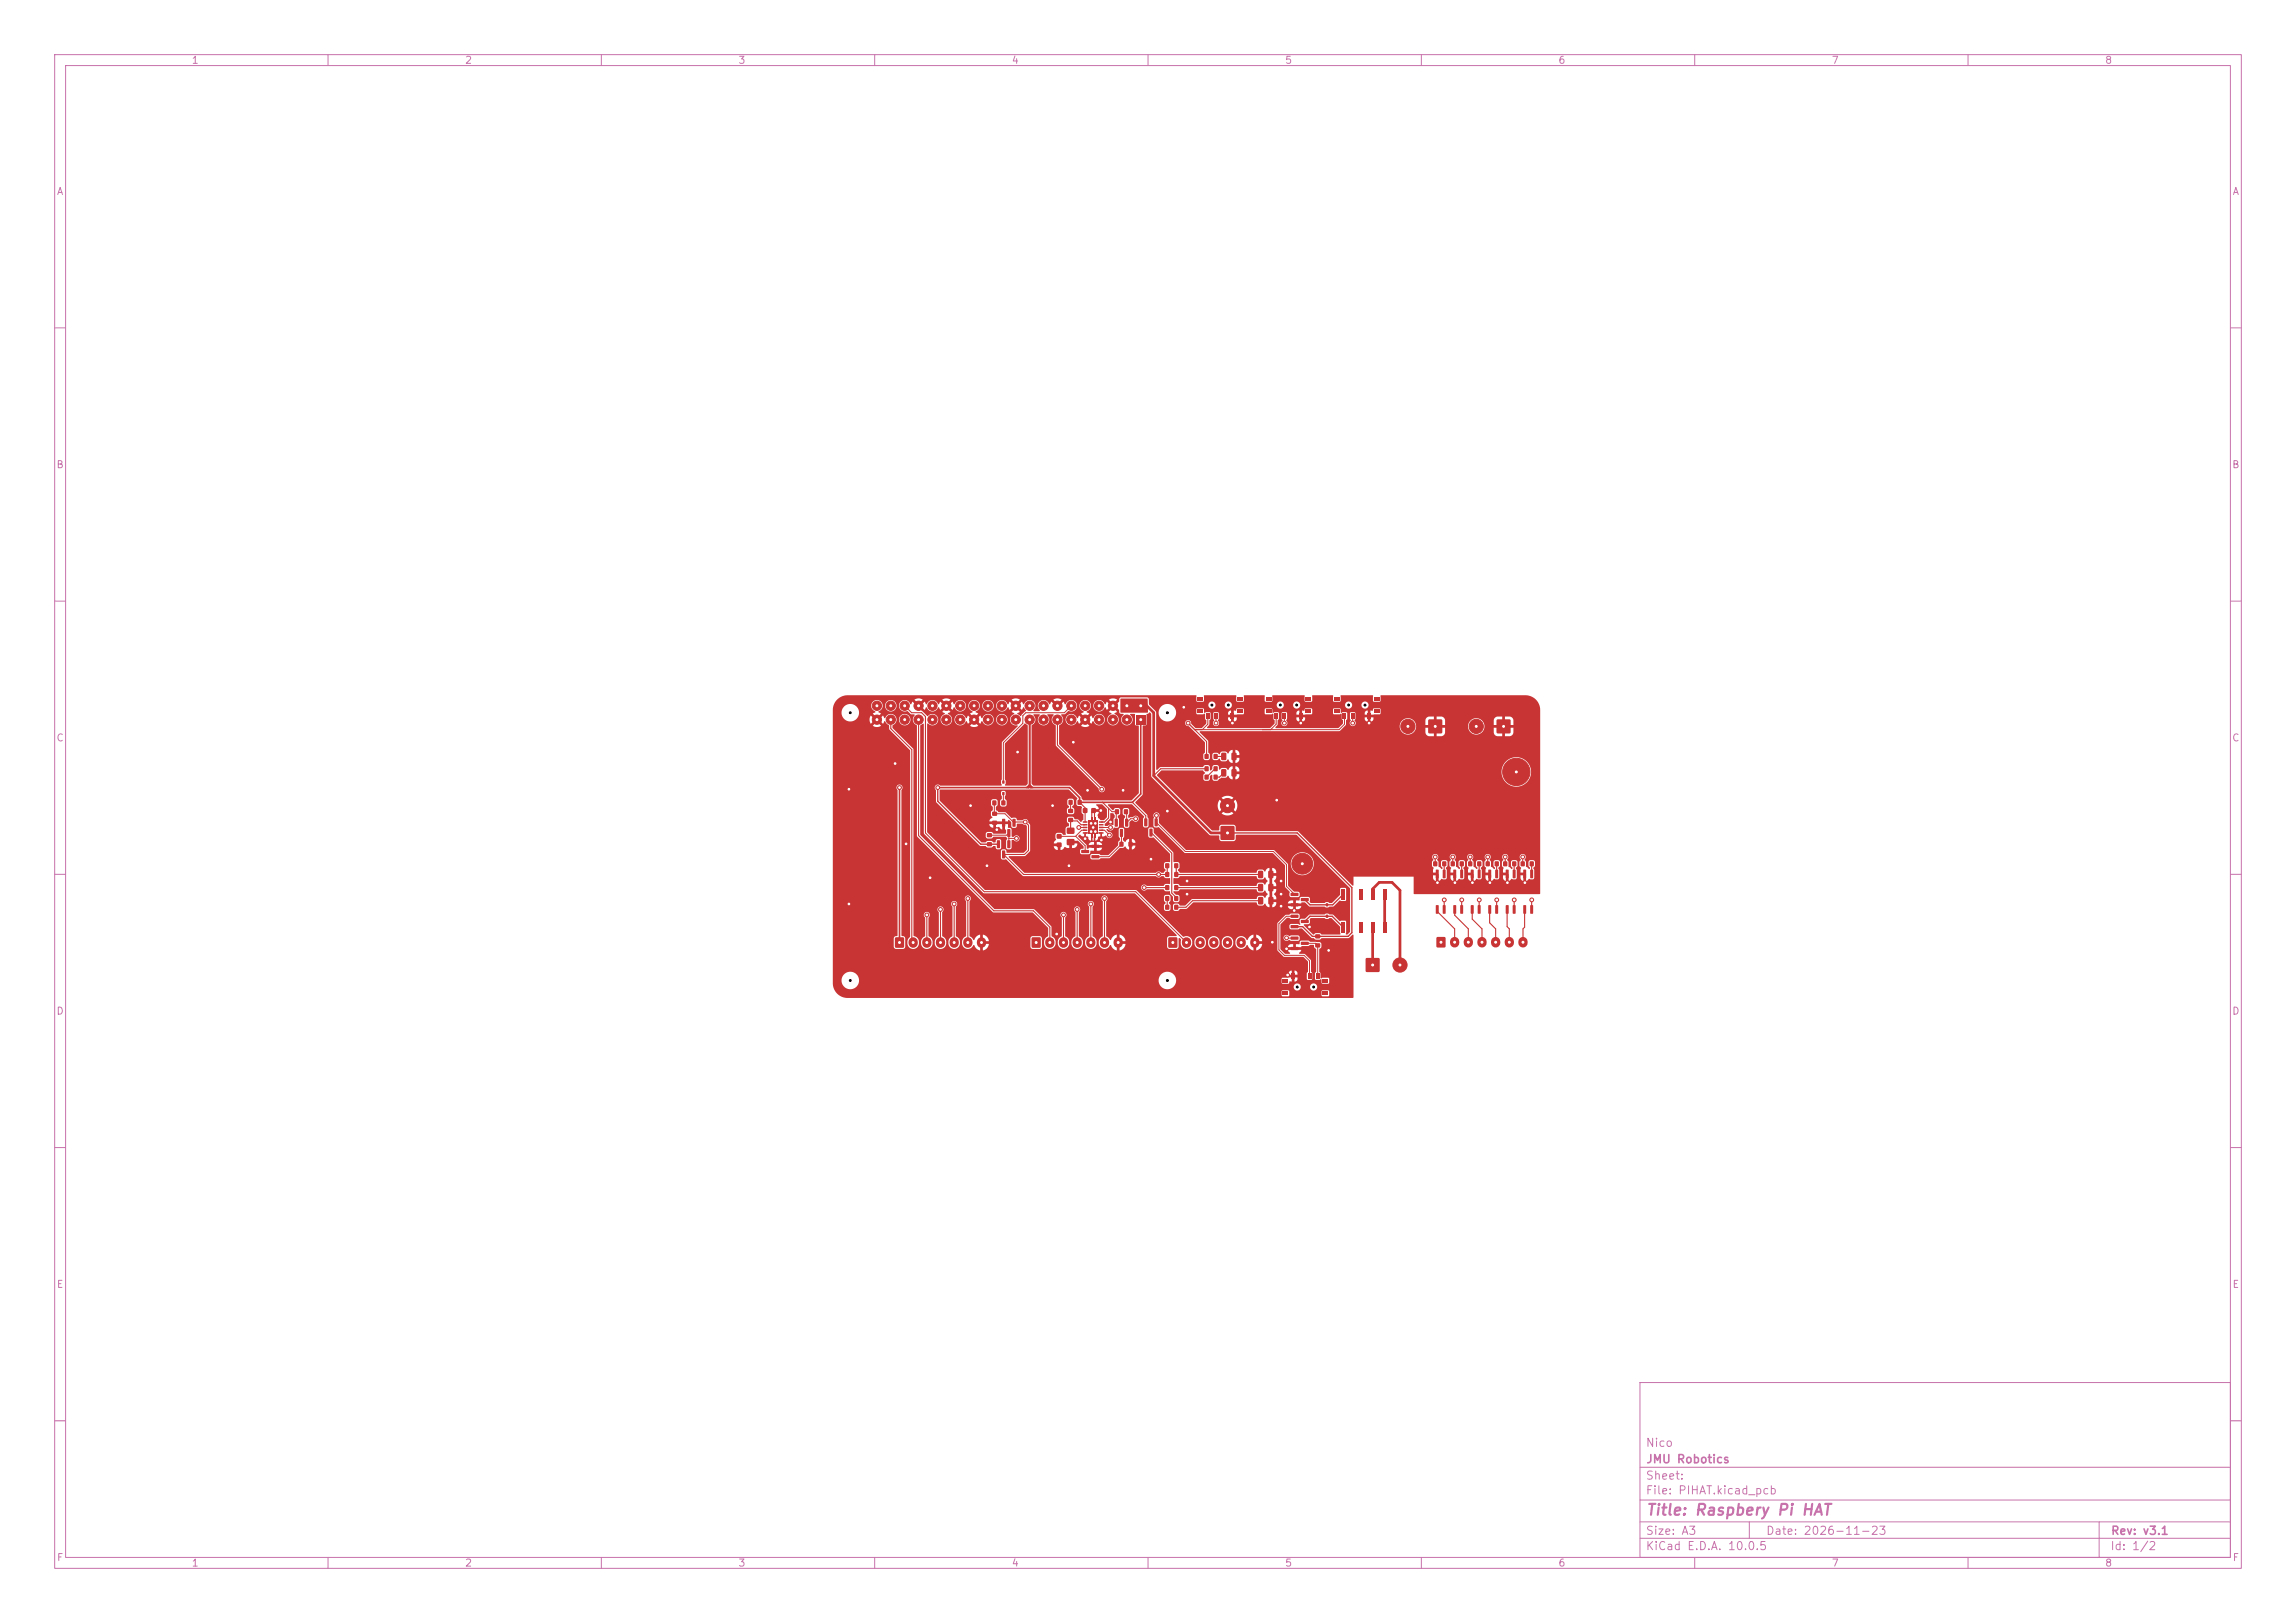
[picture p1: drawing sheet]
<svg xmlns="http://www.w3.org/2000/svg" width="420mm" height="297mm" viewBox="0 0 420 297" stroke-linecap="round" stroke-linejoin="round" font-family="sans-serif">
<defs><g id="words">
<text font-size="2" fill="#c872ab" x="301" y="277.8">Title: Raspbery Pi HAT</text>
<g font-size="1.5" fill="#c872ab">
<text x="300.9" y="265.1">Nico</text>
<text x="301" y="268.1">JMU Robotics</text>
<text x="300.9" y="273.8">File: PIHAT.kicad_pcb</text>
<text x="300.9" y="271.1">Sheet:</text>
<text x="300.9" y="281.2">Size: A3</text>
<text x="322.9" y="281.2">Date: 2026-11-23</text>
<text x="386" y="281.2">Rev: v3.1</text>
<text x="300.9" y="284">KiCad E.D.A. 10.0.5</text>
<text x="385.9" y="284">Id: 1/2</text>
</g>
<g font-size="1.3" fill="#c872ab">
<text x="35" y="12">1</text>
<text x="85" y="12">2</text>
<text x="135" y="12">3</text>
<text x="185" y="12">4</text>
<text x="235" y="12">5</text>
<text x="285" y="12">6</text>
<text x="335" y="12">7</text>
<text x="385" y="12">8</text>
<text x="10.3" y="36">A</text>
<text x="408.3" y="36">A</text>
<text x="10.2" y="86">B</text>
<text x="408.2" y="86">B</text>
<text x="10.2" y="136">C</text>
<text x="408.2" y="136">C</text>
<text x="10.2" y="186">D</text>
<text x="408.2" y="186">D</text>
<text x="10.3" y="236">E</text>
<text x="408.3" y="236">E</text>
<text x="10.3" y="286">F</text>
<text x="35" y="287">1</text>
<text x="85" y="287">2</text>
<text x="135" y="287">3</text>
<text x="185" y="287">4</text>
<text x="235" y="287">5</text>
<text x="285" y="287">6</text>
<text x="335" y="287">7</text>
<text x="385" y="287">8</text>
<text x="408.3" y="286">F</text>
</g>
</g></defs>
<g fill="none" stroke="#c872ab" stroke-width=".18">
<path d="M10 10h400v277h-400zM12 12h396v273h-396zM60 10v2M110 10v2M160 10v2M210 10v2M260 10v2M310 10v2M360 10v2M10 60h2M408 60h2M10 110h2"/>
<path d="M408 110h2M10 160h2M408 160h2M10 210h2M408 210h2M300 253h108v32h-108zM10 260h2M300 278.5h108M300 274.5h108M300 268.5h108M320 278.5v3M384 278.5v6.5"/>
<path d="M408 260h2M60 285v2M110 285v2M160 285v2M210 285v2M260 285v2M300 281.5h108M310 285v2M360 285v2"/>
</g>
<g fill="#c83434">
<path d="M213.2 162h.7v.8h-.7z"/>
<path d="M214.8 162h.7v.8h-.7z"/>
<path d="M225.1 130.5h.6v1h-.6z"/>
<path d="M222.1 130.5h.6v1h-.6z"/>
<path d="M220.6 130.5h.6v1h-.6z"/>
<path d="M219 127.5h1v.7h-1z"/>
<path d="M219 129.8h1v.7h-1z"/>
<path d="M226.3 127.5h1v.7h-1z"/>
<path d="M226.3 129.8h1v.7h-1z"/>
<path d="M220.4 141.8h.7v.8h-.7z"/>
<path d="M222 141.8h.7v.8h-.7z"/>
<path d="M273.8 131.7h2.5v2.5h-2.5z"/>
</g>
<circle cx="270" cy="132.9" r="1.3" fill="#c83434" stroke="#c83434" stroke-width=".18"/>
<g fill="#c83434">
<path d="M237.6 130.5h.6v1h-.6z"/>
<path d="M234.6 130.5h.6v1h-.6z"/>
<path d="M233.1 130.5h.6v1h-.6z"/>
<path d="M231.5 127.5h1v.7h-1z"/>
<path d="M231.5 129.8h1v.7h-1z"/>
<path d="M238.8 127.5h1v.7h-1z"/>
<path d="M238.8 129.8h1v.7h-1z"/>
<path d="M213.8 171.6h1.5v1.8h-1.5z"/>
</g>
<path d="M217 172.4v.2M219.5 172.4v.2M222 172.4v.2M224.5 172.4v.2M227 172.4v.2M229.5 172.4v.2" fill="none" stroke="#c83434" stroke-width="1.7"/>
<path d="M207.8 130.8h1.7v1.7h-1.7z" fill="#c83434"/>
<g fill="#c83434" stroke="#c83434" stroke-width=".18">
<circle cx="208.7" cy="129.2" r=".85"/>
<circle cx="206.1" cy="131.7" r=".85"/>
<circle cx="206.1" cy="129.2" r=".85"/>
<circle cx="203.6" cy="131.7" r=".85"/>
<circle cx="203.6" cy="129.2" r=".85"/>
<circle cx="201" cy="131.7" r=".85"/>
<circle cx="201" cy="129.2" r=".85"/>
<circle cx="198.5" cy="131.7" r=".85"/>
<circle cx="198.5" cy="129.2" r=".85"/>
<circle cx="196" cy="131.7" r=".85"/>
<circle cx="196" cy="129.2" r=".85"/>
<circle cx="193.4" cy="131.7" r=".85"/>
<circle cx="193.4" cy="129.2" r=".85"/>
<circle cx="190.9" cy="131.7" r=".85"/>
<circle cx="190.9" cy="129.2" r=".85"/>
<circle cx="188.3" cy="131.7" r=".85"/>
<circle cx="188.3" cy="129.2" r=".85"/>
<circle cx="185.8" cy="131.7" r=".85"/>
<circle cx="185.8" cy="129.2" r=".85"/>
<circle cx="183.3" cy="131.7" r=".85"/>
<circle cx="183.3" cy="129.2" r=".85"/>
<circle cx="180.7" cy="131.7" r=".85"/>
<circle cx="180.7" cy="129.2" r=".85"/>
<circle cx="178.2" cy="131.7" r=".85"/>
<circle cx="178.2" cy="129.2" r=".85"/>
<circle cx="175.6" cy="131.7" r=".85"/>
<circle cx="175.6" cy="129.2" r=".85"/>
<circle cx="173.1" cy="131.7" r=".85"/>
<circle cx="173.1" cy="129.2" r=".85"/>
<circle cx="170.6" cy="131.7" r=".85"/>
<circle cx="170.6" cy="129.2" r=".85"/>
<circle cx="168" cy="131.7" r=".85"/>
<circle cx="168" cy="129.2" r=".85"/>
<circle cx="165.5" cy="131.7" r=".85"/>
<circle cx="165.5" cy="129.2" r=".85"/>
<circle cx="162.9" cy="131.7" r=".85"/>
<circle cx="162.9" cy="129.2" r=".85"/>
<circle cx="160.4" cy="131.7" r=".85"/>
<circle cx="160.4" cy="129.2" r=".85"/>
</g>
<g fill="#c83434">
<path d="M183.3 145h.4v.5h-.4z"/>
<path d="M183.3 142.9h.4v.5h-.4z"/>
<path d="M204.8 154.1h.7v.8h-.7z"/>
<path d="M206.4 154.1h.7v.8h-.7z"/>
<path d="M271.8 157.7h.7v.8h-.7z"/>
<path d="M273.4 157.7h.7v.8h-.7z"/>
<path d="M262.8 171.5h1.6v1.8h-1.6z"/>
</g>
<path d="M266.1 172.3v.2M268.6 172.3v.2M271.1 172.3v.2M273.6 172.3v.2M276.1 172.3v.2M278.6 172.3v.2" fill="none" stroke="#c83434" stroke-width="1.7"/>
<g fill="#c83434">
<path d="M225.3 140.8l.7-.1 .2 .2v1l-.1 .2h-.6l-.2-.1z"/>
<path d="M223.4 140.8l.7-.1 .2 .2v1l-.1 .2h-.6l-.2-.1z"/>
<path d="M268.6 157.7h.7v.8h-.7z"/>
<path d="M270.2 157.7h.7v.8h-.7z"/>
<path d="M198.1 150.3h.8v.2l-.8 .1z"/>
<path d="M198.1 150.8h.8v.2l-.8 .1z"/>
<path d="M198.1 151.3h.8v.2l-.8 .1z"/>
<path d="M198.1 151.8h.8v.2l-.8 .1z"/>
<path d="M198.1 152.3h.8v.2l-.8 .1z"/>
<path d="M201 152.3h.8l.1 .2-.8 .1z"/>
<path d="M201 151.8h.8l.1 .2-.8 .1z"/>
<path d="M201 151.3h.8l.1 .2-.8 .1z"/>
<path d="M201 150.8h.8l.1 .2-.8 .1z"/>
<path d="M201 150.3h.8l.1 .2-.8 .1z"/>
<path d="M199.6 149.5h.3v.7h-.3z"/>
<path d="M199.6 152.6h.3v.7h-.3z"/>
<path d="M199.1 150.2h1.7v2.4h-1.7z"/>
<path d="M200.1 149.5h.3v.7h-.3z"/>
<path d="M200.1 152.6h.3v.7h-.3z"/>
<path d="M184.3 153.8h.5l-.1 1.4-.5-.1z"/>
<path d="M182.4 153.8h.5l-.1 1.4-.5-.1z"/>
<path d="M183.3 155.7h.6l-.1 1.4-.5-.1z"/>
<path d="M278.2 157.7h.7v.8h-.7z"/>
<path d="M279.8 157.7h.7v.8h-.7z"/>
<path d="M267.1 159.2h.5v1.5l-.5-.1z"/>
<path d="M265.9 159.2h.5l-.1 1.5-.5-.1z"/>
<path d="M265.9 165.7h.5l-.1 1.5-.5-.1z"/>
<path d="M267.1 165.7h.5v1.5l-.5-.1z"/>
<path d="M232 161.8l.7-.1 .2 .2 .1 1-.2 .2h-.6l-.2-.1z"/>
<path d="M230.2 161.8l.6-.1 .3 .2v1l-.2 .2h-.6l-.2-.1z"/>
<path d="M261.3 131.7h2.5v2.5h-2.5z"/>
</g>
<circle cx="257.5" cy="132.9" r="1.3" fill="#c83434" stroke="#c83434" stroke-width=".18"/>
<path d="M249.9 175.4h2.4v2.4h-2.4z" fill="#c83434"/>
<circle cx="256.1" cy="176.6" r="1.3" fill="#c83434" stroke="#c83434" stroke-width=".18"/>
<g fill="#c83434">
<path d="M205.8 149.9h.6l-.1 1.4-.5-.1z"/>
<path d="M203.9 149.9h.6l-.1 1.4-.5-.1z"/>
<path d="M204.9 151.7l.5 .1-.1 1.4-.5-.1z"/>
<path d="M197.1 146.4h.7v.8h-.7z"/>
<path d="M195.5 146.4h.7v.8h-.7z"/>
<path d="M188.8 171.6h1.5v1.8h-1.5z"/>
</g>
<path d="M192 172.4v.2M194.5 172.4v.2M197 172.4v.2M199.5 172.4v.2M202 172.4v.2M204.5 172.4v.2" fill="none" stroke="#c83434" stroke-width="1.7"/>
<g fill="#c83434">
<path d="M240.6 171h.9v.7h-.9z"/>
<path d="M240.6 172.7h.9v.6h-.9z"/>
<path d="M232 159.4l.7-.1 .2 .2 .1 1-.2 .2h-.6l-.2-.1z"/>
<path d="M230.2 159.4l.6-.1 .3 .2v1l-.2 .2h-.6l-.2-.1z"/>
<path d="M236.2 178.1h.6v1h-.6z"/>
<path d="M239.2 178.1h.6v1h-.6z"/>
<path d="M240.7 178.1h.6v1h-.6z"/>
<path d="M241.9 181.4h1v.7h-1z"/>
<path d="M241.9 179.1h1v.7h-1z"/>
<path d="M234.6 181.4h1v.7h-1z"/>
<path d="M234.6 179.1h1v.7h-1z"/>
<path d="M245.3 168.7h.7v2h-.7z"/>
<path d="M248.5 168.7h.7v2h-.7z"/>
<path d="M250.7 168.7h.7v2h-.7z"/>
<path d="M252.9 168.7h.7v2h-.7z"/>
<path d="M252.9 162.7h.7v2h-.7z"/>
<path d="M250.7 162.7h.7v2h-.7z"/>
<path d="M248.5 162.7h.7v2h-.7z"/>
<path d="M245.3 162.7h.7v2h-.7z"/>
</g>
<circle cx="277.4" cy="141.3" r="2.5" fill="#c83434" stroke="#c83434" stroke-width=".18"/>
<g fill="#c83434">
<path d="M276.7 159.2h.5v1.5l-.5-.1z"/>
<path d="M275.5 159.2h.5l-.1 1.5-.5-.1z"/>
<path d="M275.5 165.7h.5l-.1 1.5-.5-.1z"/>
<path d="M276.7 165.7h.5v1.5l-.5-.1z"/>
<path d="M225.3 137.8l.7-.1 .2 .2v1l-.1 .2h-.6l-.2-.1z"/>
<path d="M223.4 137.8l.7-.1 .2 .2v1l-.1 .2h-.6l-.2-.1z"/>
<path d="M195.4 148.1h.9v.6h-.9z"/>
<path d="M195.4 149.7h.9v.7h-.9z"/>
<path d="M213.2 164h.7v.8h-.7z"/>
<path d="M214.8 164h.7v.8h-.7z"/>
<path d="M163.8 171.6h1.5v1.8h-1.5z"/>
</g>
<path d="M167 172.4v.2M169.5 172.4v.2M172 172.4v.2M174.5 172.4v.2M177 172.4v.2M179.5 172.4v.2" fill="none" stroke="#c83434" stroke-width="1.7"/>
<g fill="#c83434">
<path d="M279.9 159.2h.5v1.5l-.5-.1z"/>
<path d="M278.7 159.2h.5l-.1 1.5-.5-.1z"/>
<path d="M278.7 165.7h.5l-.1 1.5-.5-.1z"/>
<path d="M279.9 165.7h.5v1.5l-.5-.1z"/>
<path d="M220.4 138h.7v.8h-.7z"/>
<path d="M222 138h.7v.8h-.7z"/>
<path d="M223.3 151.2h2.5v2.5h-2.5z"/>
</g>
<circle cx="224.5" cy="147.4" r="1.3" fill="#c83434" stroke="#c83434" stroke-width=".18"/>
<g fill="#c83434">
<path d="M213.2 159.6h.7v.8h-.7z"/>
<path d="M214.8 159.6h.7v.8h-.7z"/>
<path d="M214.8 165.6h.7v.8h-.7z"/>
<path d="M213.2 165.6h.7v.8h-.7z"/>
<path d="M213.2 158h.7v.8h-.7z"/>
<path d="M214.8 158h.7v.8h-.7z"/>
<path d="M232.1 164.2l.6-.1 .2 .2 .1 1-.2 .2h-.6l-.2-.1z"/>
<path d="M230.2 164.2l.6-.1 .3 .2v1l-.2 .2h-.5l-.3-.1z"/>
<path d="M273.5 159.2h.5v1.5l-.5-.1z"/>
<path d="M272.3 159.2h.5l-.1 1.5-.5-.1z"/>
<path d="M272.3 165.7h.5l-.1 1.5-.5-.1z"/>
<path d="M273.5 165.7h.5v1.5l-.5-.1z"/>
<path d="M270.3 159.2h.5v1.5l-.5-.1z"/>
<path d="M269.1 159.2h.5l-.1 1.5-.5-.1z"/>
<path d="M269.1 165.7h.5l-.1 1.5-.5-.1z"/>
<path d="M270.3 165.7h.5v1.5l-.5-.1z"/>
<path d="M236.1 163.4h1.3l.1 .5-1.3 .1z"/>
<path d="M236.1 165.3h1.3l.1 .5-1.3 .1z"/>
<path d="M238 164.4l1.3-.1 .1 .5-1.4 .1z"/>
</g>
<circle cx="238.2" cy="158.1" r="1.9" fill="#c83434" stroke="#c83434" stroke-width=".18"/>
<g fill="#c83434">
<path d="M265.4 157.7h.7v.8h-.7z"/>
<path d="M267 157.7h.7v.8h-.7z"/>
<path d="M193.3 152.7h.8v.7h-.8z"/>
<path d="M193.3 154.2h.8v.8h-.8z"/>
<path d="M183.2 146.5h.7v.8h-.7z"/>
<path d="M181.5 146.5h.7v.8h-.7z"/>
<path d="M242.5 167.4h.4v.5h-.4z"/>
<path d="M242.5 165.3h.4v.5h-.4z"/>
<path d="M199.7 156.5h1.3l.1 .5-1.4 .1z"/>
<path d="M199.7 154.6h1.3l.1 .5-1.4 .1z"/>
<path d="M197.8 155.6l1.3-.1 .1 .5-1.3 .1z"/>
<path d="M236.1 167.4h1.3l.1 .5-1.3 .1z"/>
<path d="M236.1 169.3h1.3l.1 .5-1.3 .1z"/>
<path d="M238 168.4l1.3-.1 .1 .5-1.4 .1z"/>
<path d="M185.2 149.9h.6l-.1 1.4-.5-.1z"/>
<path d="M183.3 149.9h.6l-.1 1.4-.5-.1z"/>
<path d="M184.3 151.7l.5 .1-.1 1.4-.5-.1z"/>
<path d="M262.2 157.7h.7v.8h-.7z"/>
<path d="M263.8 157.7h.7v.8h-.7z"/>
<path d="M220.4 140.3h.7v.8h-.7z"/>
<path d="M222 140.3h.7v.8h-.7z"/>
<path d="M275 157.7h.7v.8h-.7z"/>
<path d="M276.6 157.7h.7v.8h-.7z"/>
<path d="M198.1 147.9h.8v.8h-.8z"/>
<path d="M199.7 147.9h.7v.8h-.7z"/>
<path d="M211.2 149.8h.6l-.1 1.4-.5-.1z"/>
<path d="M209.3 149.8h.6l-.1 1.4-.5-.1z"/>
<path d="M210.3 151.7h.5l-.1 1.4-.5-.1z"/>
<path d="M236.1 171.4h1.3l.1 .5-1.3 .1z"/>
<path d="M236.1 173.3h1.3l.1 .5-1.3 .1z"/>
<path d="M238 172.4l1.3-.1 .1 .5-1.4 .1z"/>
<path d="M263.9 159.2h.5v1.5l-.5-.1z"/>
<path d="M262.7 159.2h.5l-.1 1.5-.5-.1z"/>
<path d="M262.7 165.7h.5l-.1 1.5-.5-.1z"/>
<path d="M263.9 165.7h.5v1.5l-.5-.1z"/>
<path d="M181.5 148.6h.9v.7h-.9z"/>
<path d="M181.5 150.2h.9v.7h-.9z"/>
<path d="M195.2 151.5h1.3v1h-1.3z"/>
<path d="M195.2 153.6h1.3v1h-1.3z"/>
<path d="M180.6 154.1h.8v.7h-.8z"/>
<path d="M180.6 152.5h.8v.7h-.8z"/>
<path d="M250.1 130.5h.6v1h-.6z"/>
<path d="M247.1 130.5h.6v1h-.6z"/>
<path d="M245.6 130.5h.6v1h-.6z"/>
<path d="M244 127.5h1v.7h-1z"/>
<path d="M244 129.8h1v.7h-1z"/>
<path d="M251.3 127.5h1v.7h-1z"/>
<path d="M251.3 129.8h1v.7h-1z"/>
<path d="M204 148.1h.7v.9h-.7z"/>
<path d="M205.6 148.1h.7v.9h-.7z"/>
</g>
<g fill="#c83434" stroke="#c83434" stroke-width=".18">
<circle cx="201.5" cy="144.4" r=".35"/>
<circle cx="202.9" cy="152.8" r=".35"/>
<circle cx="209.3" cy="162.4" r=".35"/>
<circle cx="165.7" cy="154.4" r=".35"/>
<circle cx="237.9" cy="132.3" r=".35"/>
<circle cx="235.5" cy="178.4" r=".35"/>
<circle cx="210.5" cy="157.2" r=".35"/>
<circle cx="266.1" cy="161.5" r=".35"/>
<circle cx="203.1" cy="150.4" r=".35"/>
<circle cx="198.9" cy="144.6" r=".35"/>
<circle cx="200" cy="151.4" r=".35"/>
<circle cx="198.5" cy="153.5" r=".35"/>
<circle cx="262.9" cy="161.5" r=".35"/>
<circle cx="195.5" cy="158.4" r=".35"/>
<circle cx="234.3" cy="165.8" r=".35"/>
<circle cx="232.7" cy="172.4" r=".35"/>
<circle cx="155.3" cy="144.4" r=".35"/>
<circle cx="213.5" cy="148.4" r=".35"/>
<circle cx="278.9" cy="161.5" r=".35"/>
<circle cx="216.5" cy="129.4" r=".35"/>
<circle cx="272.5" cy="161.5" r=".35"/>
<circle cx="239.5" cy="169.6" r=".35"/>
<circle cx="217.1" cy="163.6" r=".35"/>
<circle cx="199.6" cy="150.7" r=".35"/>
<circle cx="250.4" cy="132.3" r=".35"/>
<circle cx="186.1" cy="137.6" r=".35"/>
<circle cx="217.1" cy="161.2" r=".35"/>
<circle cx="269.3" cy="161.5" r=".35"/>
<circle cx="196.3" cy="135.8" r=".35"/>
<circle cx="200.4" cy="150.7" r=".35"/>
<circle cx="201.5" cy="153.7" r=".35"/>
<circle cx="163.7" cy="139.7" r=".35"/>
<circle cx="243" cy="173.9" r=".35"/>
<circle cx="180.5" cy="158.4" r=".35"/>
<circle cx="236.7" cy="166.6" r=".35"/>
<circle cx="234.3" cy="163.6" r=".35"/>
<circle cx="275.7" cy="161.5" r=".35"/>
<circle cx="170.1" cy="160.6" r=".35"/>
<circle cx="200.4" cy="152.2" r=".35"/>
<circle cx="155.3" cy="165.4" r=".35"/>
<circle cx="177.5" cy="147.4" r=".35"/>
<circle cx="193.3" cy="170.9" r=".35"/>
<circle cx="225.4" cy="132.3" r=".35"/>
<circle cx="182.3" cy="151.8" r=".35"/>
<circle cx="199.6" cy="152.2" r=".35"/>
<circle cx="192.5" cy="147.4" r=".35"/>
<circle cx="234.3" cy="161.2" r=".35"/>
<circle cx="235.3" cy="173.6" r=".35"/>
<circle cx="233.5" cy="146.4" r=".35"/>
<circle cx="201.4" cy="148.3" r=".35"/>
<circle cx="205.4" cy="144.6" r=".35"/>
<circle cx="222.4" cy="132.3" r=".35"/>
<circle cx="217.3" cy="132.3" r=".35"/>
<circle cx="171.5" cy="144.1" r=".35"/>
<circle cx="164.5" cy="144.1" r=".35"/>
<circle cx="234.9" cy="132.3" r=".35"/>
<circle cx="169.5" cy="167.4" r=".35"/>
<circle cx="194.5" cy="167.4" r=".35"/>
<circle cx="172" cy="166.4" r=".35"/>
<circle cx="197" cy="166.4" r=".35"/>
<circle cx="199.5" cy="165.4" r=".35"/>
<circle cx="174.5" cy="165.4" r=".35"/>
<circle cx="177" cy="164.4" r=".35"/>
<circle cx="202" cy="164.4" r=".35"/>
<circle cx="247.4" cy="132.3" r=".35"/>
<circle cx="278.5" cy="156.8" r=".35"/>
<circle cx="275.3" cy="156.8" r=".35"/>
<circle cx="268.9" cy="156.8" r=".35"/>
<circle cx="272.1" cy="156.8" r=".35"/>
<circle cx="265.7" cy="156.8" r=".35"/>
<circle cx="262.5" cy="156.8" r=".35"/>
<circle cx="277" cy="164.7" r=".35"/>
<circle cx="270.6" cy="164.7" r=".35"/>
<circle cx="267.4" cy="164.7" r=".35"/>
<circle cx="280.2" cy="164.7" r=".35"/>
<circle cx="273.8" cy="164.7" r=".35"/>
<circle cx="264.2" cy="164.7" r=".35"/>
<circle cx="185.9" cy="153.4" r=".35"/>
<circle cx="197.3" cy="151.4" r=".35"/>
<circle cx="207.7" cy="149.8" r=".35"/>
<circle cx="203.1" cy="151.4" r=".35"/>
<circle cx="211.5" cy="149.2" r=".35"/>
<circle cx="187.5" cy="150.4" r=".35"/>
<circle cx="235.3" cy="171.6" r=".35"/>
<circle cx="211.9" cy="160" r=".35"/>
</g>
<g fill="none" stroke="#c83434" stroke-width=".2">
<path d="M162.9 131.7v1.6l3.9 3.9v35l.2 .3M165.5 129.2l1.3 1.2h1.8l.7 .7v21.3l10.7 10.8h27.7l9.3 9.3M168 131.7v21.2l13.8 13.8h7.2l3 3v2.8M193.4 131.7v4.6l8.1 8.1M217.3 132.3l3.4 3.4v2.7M222.4 138.4h1.4M185.5 150.6l.1-.2h1.9l.6 .6v4.6l-.7 .8h-3.8l3.6 3.6h26.3M197.5 146.8l1 1v2.6M198.5 150.9h-.7l-.7-.7h-1.3v1.8M199.6 152.2l-.3 .2h-.8v1.1M199.7 149.9v-1.3l.3-.3 .2 .2v1.4M200.4 152.2l.2 .2h.8l.1 1.3"/>
<path d="M201.7 146.8l1.1 1.1v1.8l-.8 .7h-.6M207.1 146.8l2.5 2.5v1.2M210.5 152.4l3.8 3.7v7.3l.9 .9v.1M213.5 158.4v1.6M215.2 158.4v1.6h15.4M220.7 140.7h-8.4l-1.3 1.3 .3 .2M222.4 140.7l-1.7 1.5M223.8 141.4l-.7 .8h-.7M262.5 156.8v1.3M264.2 158.1v1.8M264.2 158.1h.1M265.7 156.8v1.3"/>
<path d="M267.4 158.1v1.8M267.4 158.1h.1M268.9 156.8v1.3M270.6 158.1v1.8M270.6 158.1h.1M272.1 156.8v1.3M273.8 158.1v1.8M273.8 158.1h.1M275.3 156.8v1.3M277 158.1v1.8M277 158.1h.1M278.5 156.8v1.3"/>
<path d="M280.2 158.1v1.8M280.2 158.1h.1M169.5 167.4v5.1M172 166.4v6.1M174.5 165.4v7.1M177 164.4v8.1M194.5 167.4v5.1M197 166.4v6.1M199.5 165.4v7.1M202 164.4v8.1M209.3 162.4h4.2M213.5 164.4v1.6"/>
<path d="M215.2 162.4h15.4M224.1 172.5h.4v.3M230.6 164.8h-12.5l-1.2 1.2h-1.7M262.9 166.4v.4l3.2 3.2v2.4M264.2 164.7v1.7M264.2 164.7h.1M266.1 166.4v1.1l2.5 2.5v2.4M267.4 164.7v1.7M267.4 164.7h.1M269.3 166.4v1.8l1.8 1.8v2.4M270.6 164.7v1.7M270.6 164.7h.1"/>
<path d="M272.5 166.4v2.5l1.1 1.1v2.4M273.8 164.7v1.7M273.8 164.7h.1M275.7 166.4v3.2l.4 .4v2.4M277 164.7v1.7M277 164.7h.1M278.9 166.4v3.3l-.3 .3v2.4M280.2 164.7v1.7M280.2 164.7h.1"/>
</g>
<g fill="none" stroke="#c83434" stroke-width=".18">
<path d="M196 129.2l-1.3 1.2h-7.1l-.5 .6v1.4l-3.6 3.5v7.2M220.9 131v1.5l-1 1M222.4 131v1.3M233.4 131v1.5l-1 1M234.9 131v1.3M245.9 131v1.5l-1 1h-26.4l-1.2-1.2M247.4 131v1.3M181 152.8h3.1l.4-.4v2.1M181.9 146.9v2h1.9l1.7 1.7M183.5 145.2v1.7M184.5 153.4h1.4M195.8 146.8v1.6"/>
<path d="M196.8 153.1l1.7 1.7v1M197.3 151.4h1.2M198.5 151.9h-.6l-1.2 1.2h-3M201.4 151.9h.6l.9 .9M201.4 151.4h1.7M202.8 147.9l.6 .6h.9l-.1 .2v1.8M205.1 152.4v2.1l-2.3 2.3h-2.4M206 148.5l.1 .2v1.8l.7-.7h.9M211.5 149.2v1.3l5.3 5.3h16.1l2.4 2.4v4l1.5 1.5M235.3 171.6l1.5 .1M236.8 167.7h-1.5l-1.4 1.3v4.8l1 1h3.6l1 1v2.8M238.7 172.6h2l.3 .4v5.6"/>
</g>
<path d="M188.3 131.7v12.2M208.7 131.7v13.6l-1.6 1.5h-9.6v-.8l-1.9-1.9h-7.1l-.2-.2M164.5 144.1v28.4M188.3 143.9l-.2 .2h-16.6" fill="none" stroke="#c83434" stroke-width=".3"/>
<path d="M171.5 144.1v2.5l7.9 7.9h3.2M224.5 152.4h12.8l10 10v8.3l-.7 .6h-6.5l-1.8-1.7h-1.5M238.7 168.6l.9-.9h4.1l2 2M245.7 163.7l-1.9 1.9h-4.2l-.9-1" fill="none" stroke="#c83434" stroke-width=".25"/>
<path d="M206.1 129.2h3.7l1.2 1.2v11.6l10.5 10.4h3M251.1 163.7v-1l1.2-1.2h2.3l1.5 1.4v13.7M251.1 169.7v6.9M253.3 163.7v6" fill="none" stroke="#c83434" stroke-width=".5"/>
<g fill="#c83434">
<path d="M188.3 143.5h.1l.6 .5v.2h-1.3v-.2z"/>
<path d="M214.7 160.7h.8l.4-.4h13.9l.2 .5 .3 .1h.6l.5-.3 .5 .6-.5 .7-.5-.4h-.6l-.3 .2-.2 .4h-13.9l-.4-.3-.8-.1z"/>
<path d="M153.1 128l.8-.5 1.1-.3h63.7l.2 .1v1.1h1.2l.1-.1v-1l.1-.1h5.7l.2 .1v1.1h1.2l.1-.2 .1-1h3.6l.2 .1v1.1h1.2l.1-.1v-1l.1-.1h5.7l.2 .1v1.1h1.2l.1-.2 .1-1h3.6l.2 .1v1.1h1.2l.1-.1v-1l.1-.1h5.7l.2 .1v1.1h1.2l.1-.1v-1l.1-.1 27 .1 .9 .3 .5 .4 .5 .7 .2 .9v34h-23.1v-2.9h3.5l.2 .3 .4 .2v-1h-.6v.5h-3.5v-.3h-11v1.5l-.2 .2-4.3-4.3h18.8l.1 .7 .2 .3-.1 .9h.7l.1 .2 .2 .1 .1 1.2 .5-.4 .7 .1 .2-.2h.7l.2 .3 .4 .2v-1h-.6v.5h-.7v-1.5l-.1-.4 .3-.3v-.7h.3l.1 .7 .3 .3-.2 .9h.7l.1 .2 .2 .1 .1 1.2 .5-.4 .7 .1 .2-.2h.7l.2 .3 .4 .2v-1h-.6v.5h-.7v-1.5l-.1-.4 .3-.3v-.7h.3l.1 .7 .2 .3-.1 .9h.7l.1 .2 .2 .1 .1 1.2 .5-.4 .7 .1 .2-.2h.7l.2 .3 .4 .2v-1h-.6v.5h-.7v-1.5l-.1-.4 .3-.3v-.7h.3l.1 .7 .2 .3-.1 .9h.7l.1 .2 .2 .1 .1 1.2 .5-.4 .7 .1 .2-.2h.7l.2 .3 .4 .2v-1h-.6v.5h-.7v-1.5l-.1-.4 .3-.3v-.7h.3l.1 .7 .2 .3-.1 .9h.7l.1 .2 .2 .1 .1 1.2 .5-.4 .7 .1 .2-.2h.7l.2 .3 .4 .2v-1h-.6v.5h-.7v-1.5l-.1-.4 .3-.3v-.7h.3l.1 .7 .2 .3-.1 .9h.7l.1 .2 .2 .1 .1 1.2 .5-.4 .3 .1h.5l.1-.3v-1.4l-.1-.4 .3-.4v-.7l-.2-.2-.6-.1-.3 .2-.1 .8 .2 .3a.17 .17 0 0 1 .1 .2 .17 .17 0 0 1-.3 .1l-.5-.4v-.9l-.2-.3a.59 .59 0 0 0 .1-.9 .59 .59 0 0 0-.9 0 .59 .59 0 0 0 .1 .8l-.3 .5h-.3l-.3-.4-.7 .1-.2 .2v.7l.2 .3a.17 .17 0 0 1 .1 .2 .17 .17 0 0 1-.3 .1l-.5-.4v-.9l-.2-.3a.59 .59 0 0 0 .1-.9 .59 .59 0 0 0-.9 0 .59 .59 0 0 0 .1 .8l-.3 .5h-.3l-.3-.4-.8 .1-.1 .2v.7l.2 .3a.17 .17 0 0 1 .1 .2 .17 .17 0 0 1-.3 .1l-.5-.4v-.9l-.2-.3a.59 .59 0 0 0 .1-.9 .59 .59 0 0 0-.9 0 .59 .59 0 0 0 .1 .8l-.3 .5h-.3l-.3-.4-.8 .1-.1 .2v.7l.2 .3a.17 .17 0 0 1 .1 .2 .17 .17 0 0 1-.3 .1l-.5-.4v-.9l-.2-.3a.59 .59 0 0 0 .1-.9 .59 .59 0 0 0-.9 0 .59 .59 0 0 0 .1 .8l-.3 .5h-.3l-.3-.4-.8 .1-.1 .2v.7l.2 .3a.17 .17 0 0 1 .1 .2 .17 .17 0 0 1-.3 .1l-.5-.4v-.9l-.2-.3a.59 .59 0 0 0 .1-.9 .59 .59 0 0 0-.9 0 .59 .59 0 0 0 .1 .8l-.3 .5h-.3l-.3-.4-.8 .1-.1 .2v.7l.2 .3a.17 .17 0 0 1 .1 .2 .17 .17 0 0 1-.3 .1l-.5-.4v-.9l-.2-.3a.59 .59 0 0 0 .1-.9 .59 .59 0 0 0-.9 0 .59 .59 0 0 0 .1 .8l-.3 .5h-18.8l-5.7-5.7h-11.2l-.2-.1v-.8l-.4-.3h-2.2l-.3 .3-.1 .7-1.3 .1-4.7-4.7h5.7l.1 .7 .3 .5 .8-.7 .3 .2-.7 .9a1.79 1.79 0 0 0 2.1 0l-.7-.8v-.1l.3-.2 .8 .7v-.1a1.79 1.79 0 0 0 0-2.1l-.7 .8-.2-.1-.2-.2 .7-.8-.1-.1a1.8 1.8 0 0 0-2 .1l.7 .8-.2 .3-.9-.8-.4 1h-5.7l-5.3-5.3-.1-.2 .9-.8h7.5l.4 .4-.3 .5v.7l.3 .3 .8-.1 .1-.2v-.6l.3-.2 .2 .1v.7l.2 .3h.7l.7-.6h.8l.5-.3 .5 .6h.9a.77 .77 0 0 0 .6-.9h-.7v.9h-.5v-1.4l1.2-.1h48a2.7 2.7 0 0 0 3.8 2.6 2.7 2.7 0 0 0 .5-4.6 2.7 2.7 0 0 0-4.3 1.7v.3h-48v-.2a.73 .73 0 0 0-.7-.7v1h-.5l-.1-1a.92 .92 0 0 0-.7 .7l-.6-.4h-.6l-.4 .3-.2-.6-.3-.2-.7 .1-.2 .6-.3 .3-.1-.1v-.6l-.4-.3h-.5l-.4 .4h-7.7l-.8 .5v-8.6h5.3l.2 .5 .5 .1 2.9 2.9v1.9l-.3 .4v.7l.2 .2 .7 .1 .3-.4h.5l.2 .4h.6l.5-.3 .3 .5h.7l.6-.3 .5 .6h.8a.77 .77 0 0 0 .7-.9h-.7v.9h-.5v-1.4h1.2a.78 .78 0 0 0-.7-1v1h-.5l-.1-1a.92 .92 0 0 0-.7 .7l-.6-.4-.7 .1-.3 .4-.4-.2h-.7l-.2 .2v.7h-.5v-.7l-.3-.3v-2.1l-1.5-1.6-.1-.1 25.6-.1 1.2-1.1v-.4h.7v.1a.55 .55 0 0 0 .8 .4h8.3v.2a1.5 1.5 0 0 0 2.2 1.3 1.5 1.5 0 0 0 .4-2.5h2.1v.9h1.1v.5h-1.1l.1 1.1 .5 .4h1v-1l.1-.1 .4 .1v1h.9l.5-.3 .1-.3v-.9h-1.1v-.4h5.3v.2a1.5 1.5 0 0 0 2.2 1.3 1.5 1.5 0 0 0 .4-2.5h2.1v.9h1.1v.5h-1.1l.1 1.1 .2 .3 .4 .1h.9v-1l.1-.1 .4 .1v1h.9l.5-.3 .1-.3v-.9h-1.1v-.4l.1-.1h1v-.9a.74 .74 0 0 0-.7-.7h-.8v1.1l-.2 .1-.3-.1v-1.1l-1.1 .1-.3 .2-.2 .4h-2.2a1.51 1.51 0 0 0-2.5 1h-5.3l.1-.1h1v-1.1l-.2-.3-.5-.2h-.8v1.1l-.2 .1-.3-.1v-1.1l-1.1 .1-.3 .2-.2 .4h-2.1a1.5 1.5 0 0 0-1.6-.3 1.5 1.5 0 0 0-1 1.3h-8.2a.72 .72 0 0 0 0-1l.1-.2h1.7l.2 .3 .2 .1h1l.2-.4v-.3h-.5v.7h-.5v-.7h-.6v.3h-1.7v-1.1h1.7v.3h.6v-.8h.5v.8l1.7-.1 .1-.2v-.8l-.1-.1h-1.1l-.2 .5-1.1-.1-.2 .2-.2 .3h-1.7l-.1-.2h-.7l-.2 .2v1l.2 .4-.2 .4h-.7v-.5l.2-.3v-1.1l-.8-.1-.3 .2-.2-.9h-1.1l-.2 .2 .1 .9h1.2l.2-.1 .1 .1v.8l.3 .3v.6l-.9 .8h-11.5v-.1l.4-.4v-.4h.7v.1a.58 .58 0 0 0 .9 .4 .58 .58 0 0 0 0-1l.1-.2h1.7l.2 .3 .2 .1h1l.2-.4v-.3h-.5v.7h-.5v-.7h-.6v.3h-1.7v-1.1h1.7v.3h.6v-.8h.5v.8l1.7-.1 .1-.2v-.8l-.1-.1h-1.1l-.2 .5-1.1-.1-.2 .2-.2 .3h-1.7l-.1-.2h-.7l-.2 .2v1l.2 .4-.2 .4h-.7v-.5l.2-.3v-1.1l-.8-.1-.3 .2-.2-.9h-1.1l-.2 .2 .1 .9h1.2l.2-.1 .1 .1v.8l.3 .3v.6l-.9 .8h-11.5v-.1l.4-.4v-.4h.7a.57 .57 0 0 0 .8 .5 .57 .57 0 0 0 .1-1l.1-.2h1.7l.2 .3 .2 .1h1l.2-.4v-.3h-.5v.7h-.5v-.7h-.6v.3h-1.7v-1.1h1.7v.3h.6v-.8h.5v.8l1.7-.1 .1-.2v-.8l-.1-.1h-1.1l-.2 .5-1.1-.1-.2 .2-.2 .3h-1.7l-.1-.2h-.7l-.2 .2v1l.2 .4-.2 .4h-.7v-.5l.2-.3v-1.1l-.8-.1-.3 .2-.2-.9h-1.1l-.2 .2 .1 .9 1.5-.1v.9l.3 .3-.1 .6-.8 .8h-1.1l-.8-.7a.57 .57 0 0 0-.4-.7 .57 .57 0 0 0-.7 .5h-5.3v-2h.4a1.61 1.61 0 0 0 2.4 1.6 1.61 1.61 0 0 0 .1-2.8h6.6l.1 .1a.65 .65 0 0 0 .7 .5 .65 .65 0 0 0 .5-.6h1.7l.1 .1a.65 .65 0 0 0 .7 .5 .65 .65 0 0 0 .5-.6h8.2l.1 .1a.65 .65 0 0 0 .7 .5 .65 .65 0 0 0 .5-.6h1.7l.1 .1a.65 .65 0 0 0 .7 .5 .65 .65 0 0 0 .5-.6h8.2l.1 .1a.65 .65 0 0 0 .7 .5 .65 .65 0 0 0 .5-.6h1.7l.1 .1a.66 .66 0 0 0 1 .3 .66 .66 0 0 0-.2-1.1 .66 .66 0 0 0-.9 .7h-1.7v-.1a.66 .66 0 0 0-.7-.6 .66 .66 0 0 0-.6 .7h-8.2v-.1a.66 .66 0 0 0-.7-.6 .66 .66 0 0 0-.6 .7h-1.7v-.1a.66 .66 0 0 0-.7-.6 .66 .66 0 0 0-.6 .7h-8.2v-.1a.66 .66 0 0 0-.7-.6 .66 .66 0 0 0-.6 .7h-1.7v-.1a.66 .66 0 0 0-.7-.6 .66 .66 0 0 0-.6 .7h-6.6a1.61 1.61 0 0 0-2.5 1.2h-.4l-1.3-1.3-.1-1.1-.2-.3h-4.9l-.2 .2-.1 .6-.6 .5-.3-.3 .5-.6a1.34 1.34 0 0 0-1.5 0l.5 .5v.2l-.2 .2-.6-.5-.4 .5a1.08 1.08 0 0 0-1.3-.8 1.08 1.08 0 0 0-.7 1.4 1.08 1.08 0 0 0 1.4 .6l.6-.7 .4 .5 .6-.5 .3 .3-.6 .6 .5 .3a1.09 1.09 0 0 0-.7 1.7 1.09 1.09 0 0 0 1.8 0 1.09 1.09 0 0 0-.5-1.7l.4-.3-.5-.6 .3-.3 .6 .5 .2 .7 .6 .1v.1a1.09 1.09 0 0 0-.1 1.6 1.09 1.09 0 0 0 1.6 0 1.09 1.09 0 0 0-.3-1.7l.1-.1 .8 .1v1.9l.7 .3v12.2l-1.4 1.4h-8.7l-.4-.4v-.3l-2-2h-6.8l-.3-.4v-10.7a1.11 1.11 0 0 0 .3-1.9l.2-.1h.9l.1 .1a1.09 1.09 0 0 0-.1 1.6 1.09 1.09 0 0 0 1.6 0 1.09 1.09 0 0 0-.1-1.6l.1-.1h.9l.2 .1a1.22 1.22 0 0 0 .3 2l.1 3.7 7.8 7.8a.58 .58 0 0 0 .6 .7 .58 .58 0 0 0 .5-.7 .58 .58 0 0 0-.7-.5l-7.6-7.6v-3.5a1.06 1.06 0 0 0 .7-1.1h.4v.2a1.09 1.09 0 0 0 1 1 1.09 1.09 0 0 0 1.1-.8l.4 .5 .6-.6 .3 .3-.5 .6a1.34 1.34 0 0 0 1.5 0l-.5-.5v-.2l.3-.2 .5 .6 .2-.5h.2a1.06 1.06 0 0 0 1.6 .6 1.06 1.06 0 0 0 .1-1.7 1.06 1.06 0 0 0-1.7 .5h-.2l-.2-.5-.5 .5h-.2l-.2-.2 .6-.6-.5-.4a1.07 1.07 0 0 0 .8-1.4 1.07 1.07 0 0 0-1.6-.5 1.07 1.07 0 0 0-.2 1.7l.4 .3-.5 .3 .6 .6-.3 .3-.6-.6-.2 .5h-.2a1.07 1.07 0 0 0-1.1-.7 1.07 1.07 0 0 0-1 .9h-.4l-.4-.8 .8-.1 .6-.6a1.07 1.07 0 0 0 1.4-.6 1.07 1.07 0 0 0-.6-1.4 1.07 1.07 0 0 0-1.4 .8l-.4-.5-.5 .5-.3-.2 .5-.7a1.34 1.34 0 0 0-1.5 0l.5 .5v.2l-.3 .2-.6-.5-.3 .5a1.1 1.1 0 0 0-1.7-.6 1.1 1.1 0 0 0-.1 1.7l-.1 .1h-.9l-.2-.1a1.08 1.08 0 0 0-.1-1.8 1.08 1.08 0 0 0-1.6 .7l-.4-.5-.5 .5-.4-.2 .5-.7a1.34 1.34 0 0 0-1.5 0l.6 .5-.1 .2-.2 .2-.6-.5-.3 .5a1.08 1.08 0 0 0-1.4-.8 1.08 1.08 0 0 0-.7 1.4 1.08 1.08 0 0 0 1.5 .6l.5-.7 .4 .5 .6-.5 .3 .3-.6 .6 .5 .3a1.11 1.11 0 0 0-.7 1.4 1.11 1.11 0 0 0 1.3 .8v.1l-2.8 3v6.7l-.2 .3 .1 .8-11.2 .1a.6 .6 0 0 0-.9-.1 .6 .6 0 0 0 .1 .9l.1 2.2 7.9 7.9 1.1 .1 .4 .3h.7l.3-.3h.3l.3 .6h.6l.2-.2v-1.4l-.2-.2-.4-.1-.3 .2-.2 .5h-.3l-.4-.3h-.7l-.3 .3h-.7l-1.6-1.6h2.3v.6l.4 .2h.7l.4-.3h2.2l.3 .4-.3 .4v1.2l.3 .3h.5l.2-.1v-1.5l.2-.1 .3 .1a.57 .57 0 0 0 .8-.1 .57 .57 0 0 0-.1-.8 .57 .57 0 0 0-.8 .2h-.3l-.1-1.3-.2-.3h-.4v-.7h-.6v1l.2 .1-.1 .7h-2.1l-.4-.3-.7-.1-.3 .2-.1 .2h-2.3l-1.8-1.8h4.8l.3 .6 1 .1 .4-.2 .3 .4 .3 .1v-1h-1.1v.7h-.6l.1-.7h-5.5l-.5-.5h8.7l.1-.3 .5 .5v.8l.2 .2 .6-.1 .3-.7h.9l.7 .3 .1 .2v4.3l-.6 .6h-3l-.2-.5-.2-.2h-.5l-.2 .3v1.5l.3 .1h.7l3 3h24.3a.73 .73 0 0 0 1.1 0h.3l.4 .4h.8v1.1h-.8l-.4 .3h-3a.58 .58 0 0 0-.9-.1 .58 .58 0 0 0 .1 .9 .58 .58 0 0 0 .8-.2h3l.4 .4h.8l.1 .5 .4 .5 .1 .7 .2 .3h.7l.2-.2 .1-.8a.49 .49 0 0 0-.7-.4l-.4-.4v-.2h.8l.4-.4h13.9l.2 .5 .3 .1h.6l.5-.3 .5 .6-.5 .7-.5-.4h-.6l-.3 .2-.2 .4h-11.7l-1.3 1.2h-.9l-.5-.4-.7 .1-.1 .3v.7l.3 .3h.6l.4-.4h1.2l1.2-1.2h11.5l.2 .5 .3 .1h.6l.5-.3 .4 .5 .3 .1h.8l.3-.2h2.4l.4 .5 1.5 .1 .3-.2 .2-.4h-.9v.6h-.6v-.6h-3.3l.3-.5h3v-.5h.6v.5h.9l.1-.2h.6l.9 .8h2.7l.3 .2 1.2-.2 1.2-1.1h1.2v-2.2l-.1-.1h-.9l-.1 1.3-1.5 1.4h-.4l-.3-.1-.6 .1h-2.5l-.2-.1v-.7l-.3-.3h-1.3l-.3 .3v.4h-.2a2.28 2.28 0 0 0-1.7 .1l-.2 .4h-2.1v-.2h-.8v.9h-.5v-2.5h.5v1.1h.8l-.1-.5-.3-.4v-.2a.78 .78 0 0 0 .3-.8h-.7v.8h-.5v-1.3h1.2a.81 .81 0 0 0-.3-.9l-.1-.1 .4-.4v-.5h-.7v1.9h-.5v-2.4h1.2v-.3l-.2-.5-.5-.2v1h-.5v-1a.78 .78 0 0 0-.7 .6l-.2 .1-.4-.4h-.6l-.3 .2-.2 .4h-14l-.3-.4 .2-.5v-.9l-.2-.1-.9-.1v-1.8l-3.5-3.5-.1-.8-.2-.2h-.5l-.3 .3 .1 1.5 .3 .1h.7l2.9 3v1.4l-.8 .1-.2 .1-.1 .8 .3 .6-.3 .4h-.5a.67 .67 0 0 0-1 0h-24l-2.9-2.9 .1-.1 3-.1h11.8v.4l.3 .3h1.3l.4-.2 1.6-.1 1.8-1.8 .7-.1 .3-.2 .5 .5 .7 .1a.69 .69 0 0 0 .7-.8h-.7v.8h-.5v-1.3h1.2l-.1-.3-.3-.3-.3-.1v.7h-.5v-.7l-.3 .2-.4 .4-.1-.1-.3-.3v-.3l.2-.4v-1.3l-.2-.2h-.4l-.4 .3v1.2l.3 .4v.3l-.3 .4-.1 .6-1.8 1.8h-1.3l-.4-.2h-1.2l-.4 .3h-11.8l.8-.9v-.8h4.4l.2 .5 .5 .2v-.7h-5.1v-3.9l-.3-.4a.63 .63 0 0 0-.3-.7 .63 .63 0 0 0-.8 .2h-.9l-.4-.5-.7 .1-1-1-1.3-.1-.5-.4h13v.5l.1 .2 .8 .1 .3-.1 .1-.3v-.5l-.4-.4 .3-.5v-.8l-.3-.3-.6 .1-.2 .1v.9l.3 .5-.4 .5h-13v-.5l.3-.4v-.7h.4l.1 .7 .2 .3h.7l.2-.3v-.8l-.3-.4 .2-1.1-.3-.3h-.4l-.2 .3 .2 1.2-.4 .4h-.4l-.1-.2-.3-.2-.5 .1-.3 .2v.8l.3 .4v.5l-.3 .4v.5l.2 .5-.4 .3-.1 .4h-5.3l-3.8-3.8v-1.9l.1-.1h23.5l1.6 1.6-.2 .4 .1 .8 .2 .2h.5l.2 .2-.1 .9 .4 .5v.8l-.5 .5-.5-.5h-.7l-.3-.4h-.9l-.1 .2v.6l.3 .4v.4l-.5 .4-.1 1.2-.4 .1-.5-.4h-.6l-.3 .2v.7l.1 .3-.4 .5v.2l.9 .1v.2l.3 .1v.9l.4-.2 .3-.4 .5 .2a1.61 1.61 0 0 0 1.8-.4l.1-.5h-1v.9h-.5v-1l.2-.1 .1-.2h1.3l1 1v.3l-.1 .1a.39 .39 0 0 0-.5 .3v.5l.2 .2h1.3l.3-.1 .1-.6 1.6 .1 .5-.4v-.2h-1v.6h-.5v-.6h-1v.2h-.3l-.1-.7h2.9l-.2-.4-.4-.1h-.4v.5h-.5v-.5h-.6l-.4 .5h-.4l-1.5-1.6 .3-.3 .3 .3 .5 .1 .1-.6 .1-.1 .1 .1v.6h.4a.83 .83 0 0 0 .6 .7v-.7l.1-.1 .1 .1 .1 .7h.2v-.7l.1-.1 .1 .1 .1 .7h.1a.56 .56 0 0 0 .4-.6l.4-.1 .1-.7 .2 .1v.6l.8-.2a.56 .56 0 0 0 .6 .5 .56 .56 0 0 0 .5-.6 .56 .56 0 0 0-.6-.5l-.5-.4 .1-.2 .2 .1a.59 .59 0 0 0 .6 .2 .59 .59 0 0 0 .5-.6l.6 .1 .3-.3v-1.3l-.2-.6 .4-.4v-.7h.5v.7l.4 .4-.2 .6v1.3l.1 .2h.7l.2-.2v-.8l.3-.3 .4 .1a.57 .57 0 0 0 .9-.1 .57 .57 0 0 0-.2-.8 .57 .57 0 0 0-.8 .2l-.7 .2-.1-.1v-.4l.2-.4-.1-.7-.1-.2h-.8l-.2 .3h-.5l-.3-.3h-.5l-.6 .4-.8-.9v-.2h4.4l2.2 2.2-.2 .5v1.2l.2 .3h.5l.3-.2v-1.3l-.2-.7h1.1v2.1l.3 .1h.7l4.8 4.7h16l2.2 2.2 .1 4 .8 .9v.8l.3 .2h1.3l.2-.3v-.6l-.2-.1-.9-.1-1-1.1v-3.8l-.2-.3h.7a2.1 2.1 0 0 0 3 2.1 2.1 2.1 0 0 0 .4-3.6 2.1 2.1 0 0 0-3.3 1.3l-.1 .2h-.7l-2.4-2.4h-16.1l-4.9-4.9-.1-.9a.58 .58 0 0 0-.1-.9 .58 .58 0 0 0-.8 .4h-1.1l-2.2-2.3 1.3-1.6v-12.4l.7-.3v-1.9l.6-.3 .3 .3v11.4l10.6 10.7 1.7 .1 .2 .8 .3 .2h2.2l.4-.2v-.8l.2-.1h10.9l9.8 9.7 .1 8-.5 .5-.3-.1v-2.4h-1.2l-1.1-1.1-.7-.1-.3-.1-.6 .1-2.8 .1-.8 .7h-.7l-.2 .2v.9l-.4-.1h-1.3l-.2 .2v.5l.3 .3h1.2l.4-.2h.3l1.8 1.7 .4 .1 .4 .3 .7-.1 .4-.2h4.9l.8-.7v11.6h-92.5l-1.1-.2-.6-.4-.5-.6h81.6v.7l.2 .2h1.2v-.9h5.9l.1 .9h1.2l.1-.2v-.7l-.1-.2h-1.1l-.2 .2h-5.9l-.1-.2h-1.1l-.2 .2h-81.6l-.4-.9-.1-1.2h1.6a1.61 1.61 0 0 0 1.6 1.7 1.61 1.61 0 0 0 1.6-1.7h54.8a1.61 1.61 0 0 0 .9 1.5 1.61 1.61 0 0 0 1.8-.1h22l.1 .1a.65 .65 0 0 0 .7 .5 .65 .65 0 0 0 .5-.6h1.7l.1 .1a.66 .66 0 0 0 1 .3 .66 .66 0 0 0-.2-1.1 .66 .66 0 0 0-.9 .7h-1.7v-.1a.66 .66 0 0 0-.7-.6 .66 .66 0 0 0-.6 .7l-22-.1a1.65 1.65 0 0 0 .5-1.5h19.3l.1 .9h1.2l.2-.4h1.2l.2-.2v-.5h-.5v.7h-.5v-.7h-1.7l-.2 .2h-19.3l-.2-.5-.5-.5h21.3v.3h1.6v-.3l-.1-.3-.3-.2h-.1v.8h-.5v-.8l-.4 .2-.2 .3h-21.3a1.6 1.6 0 0 0-2.5 1.2h-54.8l-.1-.5a1.61 1.61 0 0 0-1.7-1 1.61 1.61 0 0 0-1.4 1.5h-1.6v-7.6h11.2v1.6l.1 .2 .3 .2h1.3l.4-.4v-1.6l-.2-.3-.5-.2v-26.6a.58 .58 0 0 0 0-.9 .58 .58 0 0 0-.8 .1 .58 .58 0 0 0 .1 .8v26.6l-.5 .2-.2 .3h-11.2v-41.4h1.6v.3a1.61 1.61 0 0 0 1.1 1.3 1.61 1.61 0 0 0 1.6-.3h2.5l.2 .9 .6-.6 .3 .3-.6 .6 .3 .1a1.34 1.34 0 0 0 1.3-.1l-.5-.5v-.2l.3-.2 .5 .6 .2-.5h.2l.2 .4 .5 .4 .1 .7 3.8 3.9-.1 34.1a1.3 1.3 0 0 0-.2 1.7 1.05 1.05 0 0 0 1.1 .4 1.05 1.05 0 0 0 .8-.9h.4v.2a1.06 1.06 0 0 0 1.1 .8 1.06 1.06 0 0 0 1-1h.4v.2a1.06 1.06 0 0 0 1.1 .8 1.06 1.06 0 0 0 1-1h.4v.2a1.06 1.06 0 0 0 1.1 .8 1.06 1.06 0 0 0 1-1h.4v.2a1.09 1.09 0 0 0 1.1 .8 1.09 1.09 0 0 0 1-.8l.6 .7 .6 .3v-.9l.4-.1 .1 1a1.34 1.34 0 0 0 1.1-1.2h-.9v-.4l.9-.1-.2-.5h7.8v1.6l.1 .2 .3 .2h1.3l.4-.4v-1.6l-.4-.4h-1.3l-.3 .1-.1 .3h-7.8l-.5-.5-.4-.2v1h-.4l-.2-1a1.67 1.67 0 0 0-1 1l-.9-.8v-6.3a.58 .58 0 0 0 .1-.8 .58 .58 0 0 0-.8 0 .58 .58 0 0 0 .1 .9l-.1 6.4a1.12 1.12 0 0 0-.6 1.3h-.4v-.4a1.36 1.36 0 0 0-.8-1v-5.3a.59 .59 0 0 0 .2-.9 .59 .59 0 0 0-.9 0 .59 .59 0 0 0 .1 .9l-.1 5.4a1.12 1.12 0 0 0-.6 1.3h-.4l-.1-.8-.7-.6v-4.4a.58 .58 0 0 0 .1-.8 .58 .58 0 0 0-.8 0 .58 .58 0 0 0 .1 .9l-.1 4.4a1.12 1.12 0 0 0-.6 1.3h-.4v-.4a1.36 1.36 0 0 0-.8-1v-3.3a.59 .59 0 0 0 .2-.9 .59 .59 0 0 0-.9 0 .59 .59 0 0 0 .1 .9l-.1 3.4a1.12 1.12 0 0 0-.6 1.3h-.4v-.4a1.57 1.57 0 0 0-1-1.1v-34.1l-3.8-3.8v-.6a1.09 1.09 0 0 0 .7-1.1h.4v.2a1.06 1.06 0 0 0 1.6 .8 1.06 1.06 0 0 0 0-1.8 1.06 1.06 0 0 0-1.6 .8h-.4v-.2a1.09 1.09 0 0 0-1.1-.8 1.09 1.09 0 0 0-1 .8l-.4-.5-.5 .6-.4-.3 .6-.6-.5-.2v-.2a1.12 1.12 0 0 0 .8-.9h.4v.2a1.06 1.06 0 0 0 1.1 .7 1.06 1.06 0 0 0 1-.9h.4l.1 .2a1.06 1.06 0 0 0 1.4 .6l.7 .6h.6l.1 .2a1.19 1.19 0 0 0 .4 1.9l.1 20.3 13.8 13.8 7.3 .1 2.8 2.8v1.6a1.07 1.07 0 0 0-.7 .9 1.15 1.15 0 0 0 .7 1.3l.4 .1a1.06 1.06 0 0 0 1-1h.4v.2a1.06 1.06 0 0 0 1.1 .8 1.06 1.06 0 0 0 1-1h.4v.2a1.06 1.06 0 0 0 1.1 .8 1.06 1.06 0 0 0 1-1h.4v.2a1.06 1.06 0 0 0 1.1 .8 1.06 1.06 0 0 0 1-1h.4v.2a1.09 1.09 0 0 0 1.1 .8 1.09 1.09 0 0 0 1-.8l.6 .7 .6 .3v-.9l.4-.1 .1 1a1.34 1.34 0 0 0 1.1-1.2h-.8l-.1-.1 .1-.4h.8l-.1-.2a1.33 1.33 0 0 0-1-1v.9l-.2 .1h-.3l-.1-1a1.69 1.69 0 0 0-1 1l-.9-.8v-6.3a.58 .58 0 0 0 .1-.8 .58 .58 0 0 0-.8 0 .58 .58 0 0 0 .1 .9l-.1 6.4a1.12 1.12 0 0 0-.6 1.3h-.4v-.4a1.36 1.36 0 0 0-.8-1v-5.3a.59 .59 0 0 0 .2-.9 .59 .59 0 0 0-.9 0 .59 .59 0 0 0 .1 .9l-.1 5.4a1.12 1.12 0 0 0-.6 1.3h-.4v-.4a1.36 1.36 0 0 0-.8-1v-4.3a.59 .59 0 0 0 .2-.9 .59 .59 0 0 0-.9 0 .59 .59 0 0 0 .1 .9l-.1 4.4a1.12 1.12 0 0 0-.6 1.3h-.4v-.4a1.36 1.36 0 0 0-.8-1v-3.3a.59 .59 0 0 0 .2-.9 .59 .59 0 0 0-.9 0 .59 .59 0 0 0 .1 .9l-.1 3.4a1.12 1.12 0 0 0-.6 1.3h-.4v-.4a1.36 1.36 0 0 0-.8-1v-1.8l-3.1-3.1-7.3-.1-13.5-13.5-.1-20 .5-.4 .2 .1v20l10.9 10.9 27.7 .1 7.6 7.6v.2h-1.3l-.4 .2v1.8l.1 .2 .3 .2 1.5-.1 .2-.3v-1.6h.2l.2 .3a1.19 1.19 0 0 0 .7 1.6l.4 .1a1.06 1.06 0 0 0 1-1h.4v.2a1.06 1.06 0 0 0 1.1 .8 1.06 1.06 0 0 0 1-1h.4v.2a1.06 1.06 0 0 0 1.1 .8 1.06 1.06 0 0 0 1-1h.4v.2a1.06 1.06 0 0 0 1.1 .8 1.06 1.06 0 0 0 1-1h.4v.2a1.09 1.09 0 0 0 1.1 .8 1.09 1.09 0 0 0 1-.8l.6 .7 .6 .3v-.9l.4-.1 .1 1a1.35 1.35 0 0 0 1.1-1.2h-.8l-.1-.1 .1-.4h.8l-.1-.2a1.33 1.33 0 0 0-1-1v.9l-.2 .1h-.3l-.1-1a1.67 1.67 0 0 0-1 1h-.2a1.06 1.06 0 0 0-1.1-.7 1.06 1.06 0 0 0-.9 1v.4h-.4v-.6a1.06 1.06 0 0 0-1.2-.8 1.06 1.06 0 0 0-.9 1v.4h-.4v-.6a1.06 1.06 0 0 0-1.2-.8 1.06 1.06 0 0 0-.9 1v.4h-.4v-.6a1.05 1.05 0 0 0-1.2-.8 1.05 1.05 0 0 0-.9 1v.4h-.4v-.6a1.19 1.19 0 0 0-1.7-.7l-2.4-2.4h19.7v5l1.2 1.1h3.6l.8 .9v1.8l-.3 .3v1.1l.2 .1h.7l.1-.2v-1l-.2-.3v-2l-1.1-1.2-1.1-.1 .4-.7h-2.4l.4 .7h-.9l-.9-.8v-.4h2.3v-.5h.6v.5h.9l.2-.2h1.1l.4-.2h.6l.1 .5 .4 .3v4.1l-.3 .3v1.1l.2 .1h.7l.3-.1 .2 .8h1.2v-1l-1.2-.1-.3 .1-.1-1-.2-.2v-4.1l.4-.4-.1-.7-.3-.2-1.6-.1-.4-.2h-1.2l-.3 .2-.1 .5h-.2a2.29 2.29 0 0 0-1.7 .1l-.2 .4h-1.4v-1.7h.6v.1a.59 .59 0 0 0 .4 .5 .59 .59 0 0 0 .6-.2l.4 .2h1.2l.3-.3v-.5l-.2-.2h-1.3l-.3 .1a.6 .6 0 0 0-.7-.2 .6 .6 0 0 0-.4 .5h-.6l.1-2.5 1.1-1.1h.4l.4 .2 1.4-.1 .1-.2-.1-.7h-1.4l-.4 .2h-.7l-1.4 1.6h-19.7l-4.9-4.9h3.8v.7l.3 .4-.3 .4v.8l.3 .3h.5l.3-.1 .1-.3v-.7l-.3-.3 .3-.5v-.7l-.3-.3h-.6l-.3 .3h-3.8l-1.3-1.2-27.7-.1-10.5-10.5v-19.8l.2-.1a1.08 1.08 0 0 0 1.6 0 1.08 1.08 0 0 0-.2-1.6 1.08 1.08 0 0 0-1.5 .3l-1.4-1.4 .3-.3 .5 .5 .3-.4h.1a1.1 1.1 0 0 0 1.1 .7 1.1 1.1 0 0 0 1-.8l.4 .5 .5-.5h.2l.2 .4-.6 .5 .5 .3a1.08 1.08 0 0 0-.8 1.2 1.08 1.08 0 0 0 1.2 .9 1.08 1.08 0 0 0 1-1.1h.4v.2a1.09 1.09 0 0 0 1 1 1.09 1.09 0 0 0 1.1-.8l.4 .5 .5-.6 .4 .3-.5 .6a1.34 1.34 0 0 0 1.4 0l-.5-.5 .1-.2 .3-.2 .5 .6 .2-.5h.2a1.06 1.06 0 0 0 1.2 .7 1.06 1.06 0 0 0 .9-1.1h.4v.2a1.06 1.06 0 0 0 1.6 .8 1.06 1.06 0 0 0 0-1.8 1.06 1.06 0 0 0-1.6 .8h-.4l-.1-.2a1.09 1.09 0 0 0-1-.8 1.09 1.09 0 0 0-1 .8l-.4-.5-.6 .6-.3-.3 .5-.6-.4-.2v-.2a1.12 1.12 0 0 0 .7-.9h.5v.2a1.06 1.06 0 0 0 1.7 .4 1.06 1.06 0 0 0-.3-1.7 1.06 1.06 0 0 0-1.4 1.1h-.5v-.2a1.07 1.07 0 0 0-1.7-.7 1.07 1.07 0 0 0 .4 1.8l-.5 .4 .6 .5-.3 .4-.6-.6-.2 .5h-.2a1.07 1.07 0 0 0-1.1-.7 1.07 1.07 0 0 0-1 .9h-.4l-.3-.6-.5-.4 .5-.3-.6-.6 .3-.3 .6 .5 .2-.4h.3a1.06 1.06 0 0 0 1.6 .5 1.06 1.06 0 0 0-.1-1.7 1.06 1.06 0 0 0-1.6 .5h-.2l-.2-.4-.5 .5-.3-.2v-.1l.4-.6a1.34 1.34 0 0 0-1.5 0l.6 .5-.1 .2-.2 .2-.6-.5-.3 .5a1.15 1.15 0 0 0-1.1-.8 1.15 1.15 0 0 0-1.1 .8l-.4-.5-.5 .5-.3-.2 .5-.7a1.34 1.34 0 0 0-1.5 0l.5 .5v.2l-.3 .2-.6-.5-.3 .5a1.1 1.1 0 0 0-1.3-.8 1.1 1.1 0 0 0-.9 1.2h-.4v-.2a1.06 1.06 0 0 0-1.2-1 1.06 1.06 0 0 0-.9 1.2h-.4v-.2a1.07 1.07 0 0 0-1.8-.7 1.07 1.07 0 0 0 .4 1.8l-.5 .4 .6 .5-.3 .4-.6-.6-.2 .7h-2.5l.2-.1a1.61 1.61 0 0 0-.6-2.6 1.61 1.61 0 0 0-2.3 1.4h-1.6l.2-1.3z"/>
<path d="M238.5 169.2l1-.1 .1-.3v-.6l.2-.2h2.5l.3 .2 .9-.2 1.6 1.6 .1 1.3-.1 .1h-3.3l-.4-.2-.7-.1-.5 .3-1.7-1.7z"/>
<path d="M203.1 148.8h.5l.3 .4v.4l-.2 .3v1l-.1 .1a.7 .7 0 0 0-.9 .1h-.5l-.1-.3 1-1z"/>
<path d="M200.5 147.2h1.1l.9 .9-.1 1.5-.5 .5-.7-.1a.69 .69 0 0 1-.4-.7l.2-.7h-.8l-.2-.1 .1-.4h.9l-.2-.5-.3-.3z"/>
<path d="M187.4 132.4h.2l.4 .4v10.7l-.4 .3h-3.7l-.1-7.8z"/>
<path d="M186.1 129.6l.3-.2 .5 .5 .4-.5 .4 .6-1.1 1-.5-.4 .5-.3-.5-.5z"/>
<path d="M205 127.9l4.9-.1 .1 2.6h-5z"/>
</g>
<g fill="#fff" stroke="#fff" stroke-width=".18">
<circle cx="201.5" cy="144.4" r=".15"/>
<circle cx="202.9" cy="152.8" r=".15"/>
<circle cx="209.3" cy="162.4" r=".15"/>
<circle cx="165.7" cy="154.4" r=".15"/>
<circle cx="237.9" cy="132.3" r=".15"/>
<circle cx="235.5" cy="178.4" r=".15"/>
<circle cx="210.5" cy="157.2" r=".15"/>
<circle cx="266.1" cy="161.5" r=".15"/>
<circle cx="203.1" cy="150.4" r=".15"/>
<circle cx="198.9" cy="144.6" r=".15"/>
<circle cx="200" cy="151.4" r=".15"/>
<circle cx="198.5" cy="153.5" r=".15"/>
<circle cx="262.9" cy="161.5" r=".15"/>
<circle cx="195.5" cy="158.4" r=".15"/>
<circle cx="234.3" cy="165.8" r=".15"/>
<circle cx="232.7" cy="172.4" r=".15"/>
<circle cx="155.3" cy="144.4" r=".15"/>
<circle cx="213.5" cy="148.4" r=".15"/>
<circle cx="278.9" cy="161.5" r=".15"/>
<circle cx="216.5" cy="129.4" r=".15"/>
<circle cx="272.5" cy="161.5" r=".15"/>
<circle cx="239.5" cy="169.6" r=".15"/>
<circle cx="217.1" cy="163.6" r=".15"/>
<circle cx="199.6" cy="150.7" r=".15"/>
<circle cx="250.4" cy="132.3" r=".15"/>
<circle cx="186.1" cy="137.6" r=".15"/>
<circle cx="217.1" cy="161.2" r=".15"/>
<circle cx="269.3" cy="161.5" r=".15"/>
<circle cx="196.3" cy="135.8" r=".15"/>
<circle cx="200.4" cy="150.7" r=".15"/>
<circle cx="201.5" cy="153.7" r=".15"/>
<circle cx="163.7" cy="139.7" r=".15"/>
<circle cx="243" cy="173.9" r=".15"/>
<circle cx="180.5" cy="158.4" r=".15"/>
<circle cx="236.7" cy="166.6" r=".15"/>
<circle cx="234.3" cy="163.6" r=".15"/>
<circle cx="275.7" cy="161.5" r=".15"/>
<circle cx="170.1" cy="160.6" r=".15"/>
<circle cx="200.4" cy="152.2" r=".15"/>
<circle cx="155.3" cy="165.4" r=".15"/>
<circle cx="177.5" cy="147.4" r=".15"/>
<circle cx="193.3" cy="170.9" r=".15"/>
<circle cx="225.4" cy="132.3" r=".15"/>
<circle cx="182.3" cy="151.8" r=".15"/>
<circle cx="199.6" cy="152.2" r=".15"/>
<circle cx="192.5" cy="147.4" r=".15"/>
<circle cx="234.3" cy="161.2" r=".15"/>
<circle cx="235.3" cy="173.6" r=".15"/>
<circle cx="233.5" cy="146.4" r=".15"/>
<circle cx="201.4" cy="148.3" r=".15"/>
<circle cx="205.4" cy="144.6" r=".15"/>
<circle cx="222.4" cy="132.3" r=".15"/>
<circle cx="217.3" cy="132.3" r=".15"/>
<circle cx="171.5" cy="144.1" r=".15"/>
<circle cx="164.5" cy="144.1" r=".15"/>
<circle cx="234.9" cy="132.3" r=".15"/>
<circle cx="169.5" cy="167.4" r=".15"/>
<circle cx="194.5" cy="167.4" r=".15"/>
<circle cx="172" cy="166.4" r=".15"/>
<circle cx="197" cy="166.4" r=".15"/>
<circle cx="199.5" cy="165.4" r=".15"/>
<circle cx="174.5" cy="165.4" r=".15"/>
<circle cx="177" cy="164.4" r=".15"/>
<circle cx="202" cy="164.4" r=".15"/>
<circle cx="247.4" cy="132.3" r=".15"/>
<circle cx="278.5" cy="156.8" r=".15"/>
<circle cx="275.3" cy="156.8" r=".15"/>
<circle cx="268.9" cy="156.8" r=".15"/>
<circle cx="272.1" cy="156.8" r=".15"/>
<circle cx="265.7" cy="156.8" r=".15"/>
<circle cx="262.5" cy="156.8" r=".15"/>
<circle cx="277" cy="164.7" r=".15"/>
<circle cx="270.6" cy="164.7" r=".15"/>
<circle cx="267.4" cy="164.7" r=".15"/>
<circle cx="280.2" cy="164.7" r=".15"/>
<circle cx="273.8" cy="164.7" r=".15"/>
<circle cx="264.2" cy="164.7" r=".15"/>
<circle cx="185.9" cy="153.4" r=".15"/>
<circle cx="197.3" cy="151.4" r=".15"/>
<circle cx="207.7" cy="149.8" r=".15"/>
<circle cx="203.1" cy="151.4" r=".15"/>
<circle cx="211.5" cy="149.2" r=".15"/>
<circle cx="187.5" cy="150.4" r=".15"/>
<circle cx="235.3" cy="171.6" r=".15"/>
<circle cx="211.9" cy="160" r=".15"/>
<circle cx="275" cy="132.9" r=".17"/>
<circle cx="270" cy="132.9" r=".18"/>
<circle cx="214.5" cy="172.5" r=".17"/>
<circle cx="217" cy="172.5" r=".18"/>
<circle cx="219.5" cy="172.5" r=".17"/>
<circle cx="222" cy="172.5" r=".18"/>
<circle cx="224.5" cy="172.5" r=".17"/>
<circle cx="227" cy="172.5" r=".18"/>
<circle cx="229.5" cy="172.5" r=".17"/>
<circle cx="208.7" cy="131.7" r=".17"/>
<circle cx="208.7" cy="129.2" r=".17"/>
<circle cx="206.1" cy="131.7" r=".17"/>
<circle cx="206.1" cy="129.2" r=".17"/>
<circle cx="203.6" cy="131.7" r=".17"/>
<circle cx="203.6" cy="129.2" r=".17"/>
<circle cx="201" cy="131.7" r=".17"/>
<circle cx="201" cy="129.2" r=".17"/>
<circle cx="198.5" cy="131.7" r=".17"/>
<circle cx="198.5" cy="129.2" r=".17"/>
<circle cx="196" cy="131.7" r=".17"/>
<circle cx="196" cy="129.2" r=".17"/>
<circle cx="193.4" cy="131.7" r=".17"/>
<circle cx="193.4" cy="129.2" r=".17"/>
<circle cx="190.9" cy="131.7" r=".17"/>
<circle cx="190.9" cy="129.2" r=".17"/>
<circle cx="188.3" cy="131.7" r=".17"/>
<circle cx="188.3" cy="129.2" r=".17"/>
<circle cx="185.8" cy="131.7" r=".17"/>
<circle cx="185.8" cy="129.2" r=".17"/>
<circle cx="183.3" cy="131.7" r=".17"/>
<circle cx="183.3" cy="129.2" r=".17"/>
<circle cx="180.7" cy="131.7" r=".17"/>
<circle cx="180.7" cy="129.2" r=".17"/>
<circle cx="178.2" cy="131.7" r=".17"/>
<circle cx="178.2" cy="129.2" r=".17"/>
<circle cx="175.6" cy="131.7" r=".17"/>
<circle cx="175.6" cy="129.2" r=".17"/>
<circle cx="173.1" cy="131.7" r=".17"/>
<circle cx="173.1" cy="129.2" r=".17"/>
<circle cx="170.6" cy="131.7" r=".17"/>
<circle cx="170.6" cy="129.2" r=".17"/>
<circle cx="168" cy="131.7" r=".17"/>
<circle cx="168" cy="129.2" r=".17"/>
<circle cx="165.5" cy="131.7" r=".17"/>
<circle cx="165.5" cy="129.2" r=".17"/>
<circle cx="162.9" cy="131.7" r=".17"/>
<circle cx="162.9" cy="129.2" r=".17"/>
<circle cx="160.4" cy="131.7" r=".17"/>
<circle cx="160.4" cy="129.2" r=".17"/>
<circle cx="263.6" cy="172.4" r=".18"/>
<circle cx="266.1" cy="172.4" r=".18"/>
<circle cx="268.6" cy="172.4" r=".18"/>
<circle cx="271.1" cy="172.4" r=".18"/>
<circle cx="273.6" cy="172.4" r=".18"/>
<circle cx="276.1" cy="172.4" r=".18"/>
<circle cx="278.6" cy="172.4" r=".18"/>
<circle cx="262.5" cy="132.9" r=".18"/>
<circle cx="257.5" cy="132.9" r=".18"/>
<circle cx="251.1" cy="176.6" r=".18"/>
<circle cx="256.1" cy="176.6" r=".18"/>
<circle cx="189.5" cy="172.5" r=".17"/>
<circle cx="192" cy="172.5" r=".17"/>
<circle cx="194.5" cy="172.5" r=".17"/>
<circle cx="197" cy="172.5" r=".17"/>
<circle cx="199.5" cy="172.5" r=".17"/>
<circle cx="202" cy="172.5" r=".17"/>
<circle cx="204.5" cy="172.5" r=".17"/>
<circle cx="277.4" cy="141.3" r=".18"/>
<circle cx="164.5" cy="172.5" r=".18"/>
<circle cx="167" cy="172.5" r=".17"/>
<circle cx="169.5" cy="172.5" r=".18"/>
<circle cx="172" cy="172.5" r=".17"/>
<circle cx="174.5" cy="172.5" r=".17"/>
<circle cx="177" cy="172.5" r=".17"/>
<circle cx="179.5" cy="172.5" r=".17"/>
<circle cx="224.5" cy="152.4" r=".18"/>
<circle cx="224.5" cy="147.4" r=".18"/>
<circle cx="238.2" cy="158.1" r=".17"/>
</g>
<g fill="#000" stroke="#000" stroke-width=".18">
<circle cx="155.5" cy="130.4" r=".18"/>
<circle cx="213.5" cy="130.4" r=".17"/>
<circle cx="221.7" cy="129" r=".18"/>
<circle cx="224.7" cy="129" r=".18"/>
<circle cx="234.2" cy="129" r=".18"/>
<circle cx="237.2" cy="129" r=".18"/>
<circle cx="246.7" cy="129" r=".18"/>
<circle cx="249.7" cy="129" r=".18"/>
<circle cx="155.5" cy="179.4" r=".18"/>
<circle cx="213.5" cy="179.4" r=".17"/>
<circle cx="237.3" cy="180.6" r=".17"/>
<circle cx="240.3" cy="180.6" r=".17"/>
</g>
<use href="#words"/>
</svg>
